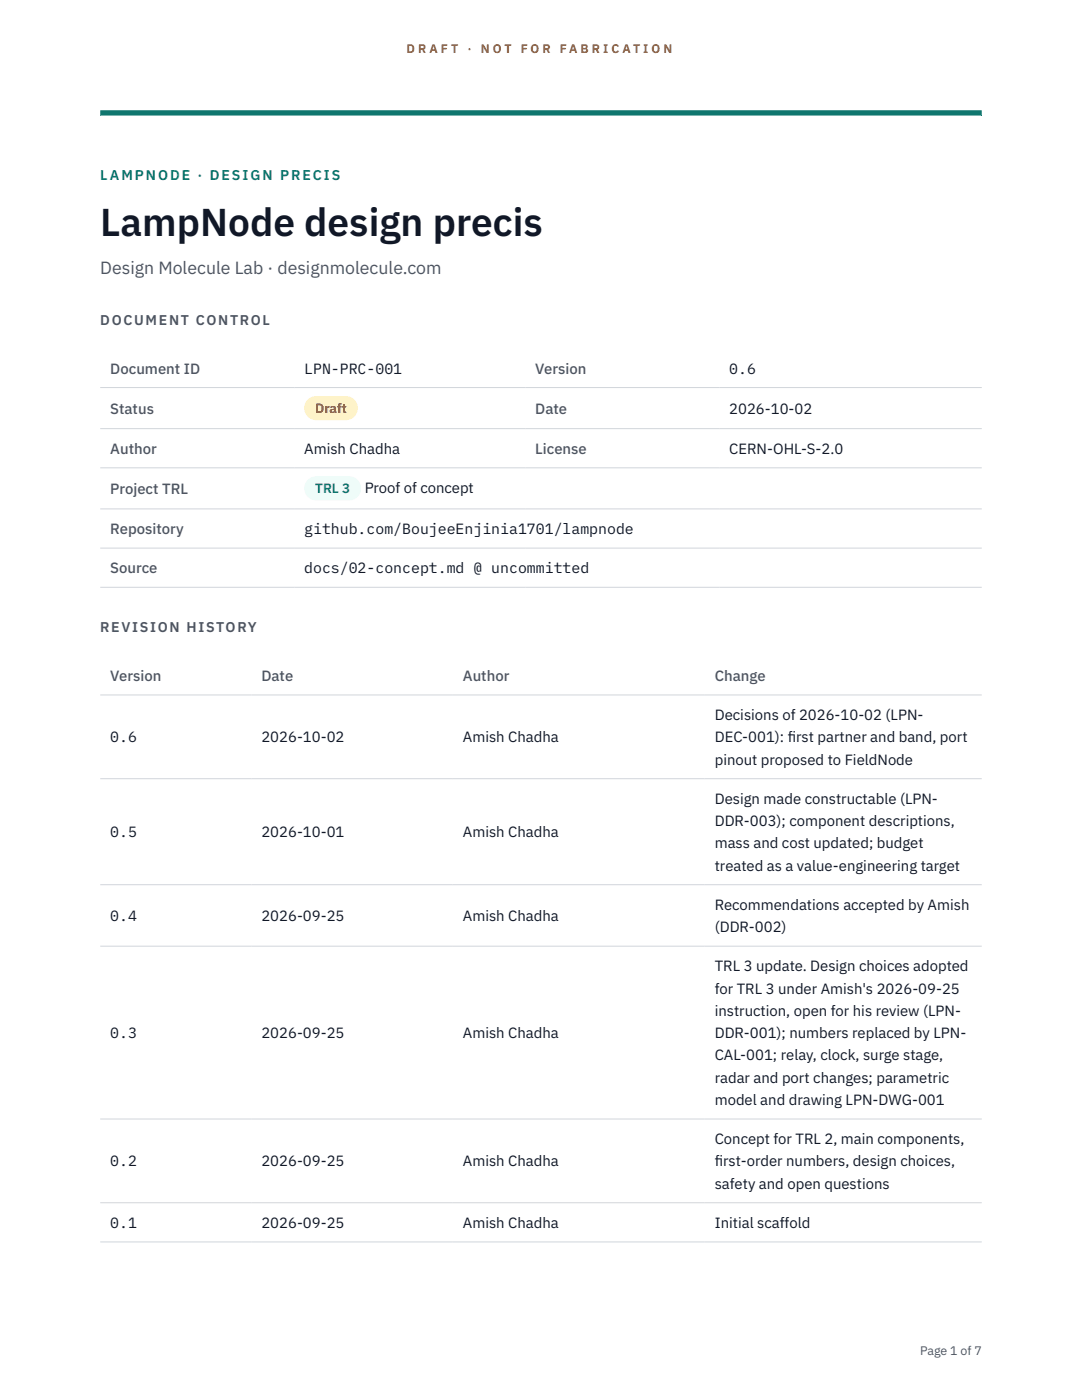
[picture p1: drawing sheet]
<svg xmlns="http://www.w3.org/2000/svg" width="216mm" height="279mm" viewBox="0 0 216 279" stroke-linecap="round" stroke-linejoin="round" font-family="sans-serif">
<defs><g id="words">
<text font-size="7.8" fill="#111827" x="20" y="47.1">LampNode design precis</text>
<text font-size="3.5" fill="#4b5563" x="20" y="54.6">Design Molecule Lab · designmolecule.com</text>
<g font-size="3" fill="#4b5563">
<text x="22" y="74.5">Document ID</text>
<text x="106.8" y="74.5">Version</text>
<text x="22" y="82.6">Status</text>
<text x="106.8" y="82.6">Date</text>
<text x="22" y="90.6">Author</text>
<text x="106.8" y="90.6">License</text>
<text x="22" y="98.6">Project TRL</text>
<text x="22" y="106.6">Repository</text>
<text x="22" y="114.4">Source</text>
<text x="22" y="135.9">Version</text>
<text x="52.2" y="135.9">Date</text>
<text x="92.4" y="135.9">Author</text>
<text x="142.6" y="135.9">Change</text>
</g>
<g font-size="3" fill="#111827">
<text x="60.7" y="74.5">LPN-PRC-001</text>
<text x="145.5" y="74.5">0.6</text>
<text x="145.5" y="82.6">2026-10-02</text>
<text x="60.7" y="90.6">Amish Chadha</text>
<text x="145.5" y="90.6">CERN-OHL-S-2.0</text>
<text x="72.8" y="98.5">Proof of concept</text>
<text x="60.7" y="106.6">github.com/BoujeeEnjinia1701/lampnode</text>
<text x="60.7" y="114.4">docs/02-concept.md @ uncommitted</text>
<text x="142.6" y="143.7">Decisions of 2026-10-02 (LPN-</text>
<text x="22" y="148.2">0.6</text>
<text x="52.2" y="148.2">2026-10-02</text>
<text x="92.4" y="148.2">Amish Chadha</text>
<text x="142.6" y="148.2">DEC-001): f</text>
<text x="157.2" y="148.2">irst partner and band, port</text>
<text x="142.6" y="152.6">pinout proposed to FieldNode</text>
<text x="142.6" y="160.4">Design made constructable (LPN-</text>
<text x="22" y="167.1">0.5</text>
<text x="52.2" y="167.1">2026-10-01</text>
<text x="92.4" y="167.1">Amish Chadha</text>
<text x="142.6" y="164.9">DDR-003); component descriptions,</text>
<text x="142.6" y="169.3">mass and cost updated; budget</text>
<text x="142.6" y="173.8">treated as a value-engineering target</text>
<text x="22" y="183.8">0.4</text>
<text x="52.2" y="183.8">2026-09-25</text>
<text x="92.4" y="183.8">Amish Chadha</text>
<text x="142.6" y="181.6">Recommendations accepted by Amish</text>
<text x="142.6" y="186">(DDR-002)</text>
<text x="142.6" y="193.9">TRL 3 update. Design choices adopted</text>
<text x="142.6" y="198.3">for TRL 3 under Amish's 2026-09-25</text>
<text x="142.6" y="202.7">instruction, open for his review (LPN-</text>
<text x="22" y="207.2">0.3</text>
<text x="52.2" y="207.2">2026-09-25</text>
<text x="92.4" y="207.2">Amish Chadha</text>
<text x="142.6" y="207.2">DDR-001); numbers replaced by LPN-</text>
<text x="142.6" y="211.6">CAL-001; relay, clock, surge stage,</text>
<text x="142.6" y="216.1">radar and port changes; parametric</text>
<text x="142.6" y="220.5">model and drawing LPN-DWG-001</text>
<text x="22" y="232.8">0.2</text>
<text x="52.2" y="232.8">2026-09-25</text>
<text x="92.4" y="232.8">Amish Chadha</text>
<text x="142.6" y="228.3">Concept for TRL 2, main components,</text>
<text x="142.6" y="232.8">f</text>
<text x="142.6" y="232.8">irst-order numbers, design choices,</text>
<text x="142.6" y="237.2">safety and open questions</text>
<text x="22" y="245.1">0.1</text>
<text x="52.2" y="245.1">2026-09-25</text>
<text x="92.4" y="245.1">Amish Chadha</text>
<text x="142.6" y="245.1">Initial scaffold</text>
</g>
<text font-size="2.8" fill="#0f766e" x="20" y="36">LAMPNODE · DESIGN PRECIS</text>
<g font-size="2.8" fill="#4b5563">
<text x="20" y="64.8">DOCUMENT CONTROL</text>
<text x="20" y="126.2">REVISION HISTORY</text>
</g>
<text font-size="2.7" fill="#92400e" x="62.9" y="82.5">Draft</text>
<text font-size="2.7" fill="#0f766e" x="62.9" y="98.5">TRL 3</text>
<g font-size="2.5" fill="#b45309">
<text x="81.1" y="10.5">D R A F T</text>
<text x="93.3" y="10.5">·</text>
<text x="95.9" y="10.5">N O T</text>
<text x="103.9" y="10.5">F O R</text>
<text x="111.7" y="10.5">F A B R I C A T I O N</text>
</g>
<text font-size="2.5" fill="#4b5563" x="183.6" y="270.3">Page 1 of 7</text>
</g></defs>
<path d="M20 23.1h175.9zM20 22h175.9v1.1h-175.9z" fill-rule="evenodd" fill="#0f766e"/>
<g fill="none" stroke="#d1d5db" stroke-width=".2">
<path d="M20 77.3h175.9M20 85.5h175.9M20 93.4h175.9M20 101.6h175.9M20 109.4h175.9M20 117.2h175.9M20 138.7h175.9M20 155.4h175.9M20 176.6h175.9M20 188.8h175.9M20 223.3h175.9M20 240h175.9"/>
<path d="M20 247.9h175.9"/>
</g>
<path d="M60.7 79h10.7v4.9h-10.7z" fill="#fef3c7"/>
<path d="M60.7 95.1h11.4v4.8h-11.4z" fill="#f0fdfa"/>
<use href="#words"/>
</svg>
